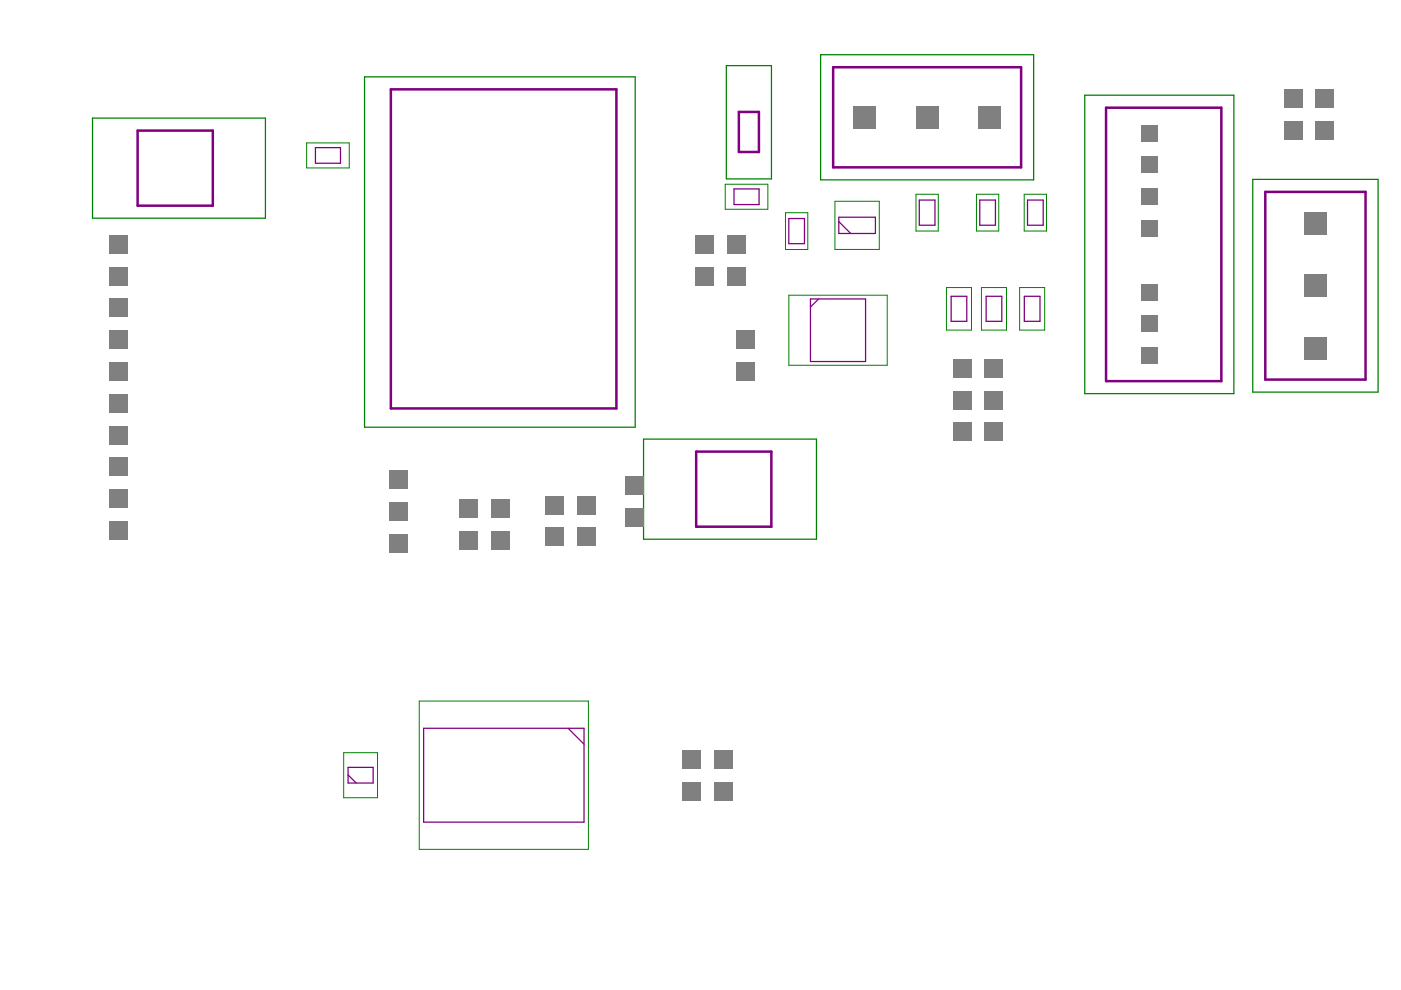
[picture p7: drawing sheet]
<svg xmlns="http://www.w3.org/2000/svg" width="297mm" height="210mm" viewBox="0 0 297 210" stroke-linecap="round" stroke-linejoin="round" font-family="sans-serif">
<path d="M77.3 16.3h57.4v74.3h-57.4zM154 13.9h9.6v24h-9.6zM174 11.6h45.2v26.5h-45.2zM19.6 25h36.7v21.3h-36.7zM230 20.2h31.6v63.3h-31.6zM265.6 38h26.6v45.1h-26.6zM136.4 93.1h36.7v21.2h-36.7z" fill="none" stroke="#008000" stroke-width=".27"/>
<g fill="none" stroke="#008000" stroke-width=".21">
<path d="M65 30.3h9v5.3h-9zM153.8 39.1h9v5.3h-9zM166.5 45.1h4.8v7.8h-4.8zM177 42.7h9.4v10.2h-9.4zM194.2 41.2h4.7v7.8h-4.7zM207 41.2h4.8v7.8h-4.8zM217.1 41.2h4.8v7.8h-4.8zM167.2 62.6h20.9v14.8h-20.9zM200.7 61h5.3v9h-5.3zM208.1 61h5.3v9h-5.3zM216.2 61h5.3v9h-5.3zM72.9 159.6h7.1v9.5h-7.1z"/>
<path d="M88.9 148.6h35.9v31.5h-35.9z"/>
</g>
<path d="M82.9 18.9h47.8v67.7h-47.8zM176.6 14.3h39.9v21.2h-39.9zM29.2 27.7h15.9v15.9h-15.9zM156.7 23.7h4.2v8.5h-4.2zM234.5 22.8h24.4v58h-24.4zM268.3 40.7h21.2v39.8h-21.2zM147.6 95.8h15.9v15.9h-15.9z" fill="none" stroke="#800080" stroke-width=".53"/>
<g fill="none" stroke="#800080" stroke-width=".27">
<path d="M66.9 31.3h5.3v3.3h-5.3zM155.6 40.1h5.3v3.3h-5.3zM167.2 46.3h3.4v5.4h-3.4zM177.8 46.1h7.8v3.4h-7.8zM177.8 47l2.6 2.5M194.9 42.4h3.3v5.4h-3.3zM207.7 42.4h3.4v5.4h-3.4zM217.9 42.4h3.3v5.4h-3.3zM171.8 63.4h11.7v13.3h-11.7zM173.6 63.4l-1.8 1.7M201.7 62.8h3.3v5.3h-3.3zM209.1 62.8h3.3v5.3h-3.3z"/>
<path d="M217.2 62.8h3.3v5.3h-3.3zM89.8 154.4h34v19.9h-34zM120.4 154.4l3.4 3.4M73.8 162.7h5.3v3.3h-5.3zM73.8 164.3l1.7 1.7"/>
</g>
<g fill="#808080">
<path d="M82.6 113.2h3.9v4h-3.9z" fill-rule="evenodd"/>
<path d="M97.4 112.5h4v4h-4z" fill-rule="evenodd"/>
<path d="M104.2 112.5h3.9v4h-3.9z" fill-rule="evenodd"/>
<path d="M115.6 111.8h4v4h-4z" fill-rule="evenodd"/>
<path d="M122.4 111.8h4v4h-4z" fill-rule="evenodd"/>
<path d="M23.2 110.5h4v4h-4z" fill-rule="evenodd"/>
<path d="M82.6 106.4h3.9v4h-3.9z" fill-rule="evenodd"/>
<path d="M97.4 105.8h4v3.9h-4z" fill-rule="evenodd"/>
<path d="M104.2 105.8h3.9v3.9h-3.9z" fill-rule="evenodd"/>
<path d="M115.6 105.1h4v4h-4z" fill-rule="evenodd"/>
<path d="M122.4 105.1h4v4h-4z" fill-rule="evenodd"/>
<path d="M23.2 103.7h4v4h-4z" fill-rule="evenodd"/>
<path d="M82.6 99.7h3.9v4h-3.9z" fill-rule="evenodd"/>
<path d="M23.2 97h4v4h-4z" fill-rule="evenodd"/>
<path d="M23.2 90.3h4v3.9h-4z" fill-rule="evenodd"/>
<path d="M23.2 83.5h4v4h-4z" fill-rule="evenodd"/>
<path d="M23.2 76.8h4v4h-4z" fill-rule="evenodd"/>
<path d="M23.2 70.1h4v3.9h-4z" fill-rule="evenodd"/>
<path d="M23.2 63.3h4v4h-4z" fill-rule="evenodd"/>
<path d="M23.2 56.6h4v4h-4z" fill-rule="evenodd"/>
<path d="M23.2 49.8h4v4h-4z" fill-rule="evenodd"/>
<path d="M132.5 107.8h4v4h-4z" fill-rule="evenodd"/>
<path d="M132.5 101h4v4h-4z" fill-rule="evenodd"/>
<path d="M144.6 159h4v4h-4z" fill-rule="evenodd"/>
<path d="M144.6 165.7h4v4h-4z" fill-rule="evenodd"/>
<path d="M202 89.6h4v4h-4z" fill-rule="evenodd"/>
<path d="M202 82.9h4v3.9h-4z" fill-rule="evenodd"/>
<path d="M151.4 159h4v4h-4z" fill-rule="evenodd"/>
<path d="M151.4 165.7h4v4h-4z" fill-rule="evenodd"/>
<path d="M208.7 89.6h4v4h-4z" fill-rule="evenodd"/>
<path d="M156.1 76.8h4v4h-4z" fill-rule="evenodd"/>
<path d="M208.7 82.9h4v3.9h-4z" fill-rule="evenodd"/>
<path d="M147.3 56.6h4v4h-4z" fill-rule="evenodd"/>
<path d="M147.3 49.8h4v4h-4z" fill-rule="evenodd"/>
<path d="M154.1 56.6h4v4h-4z" fill-rule="evenodd"/>
<path d="M154.1 49.8h4v4h-4z" fill-rule="evenodd"/>
<path d="M156.1 70.1h4v3.9h-4z" fill-rule="evenodd"/>
<path d="M180.9 22.5h4.8v4.8h-4.8z" fill-rule="evenodd"/>
<path d="M194.2 22.5h4.8v4.8h-4.8z" fill-rule="evenodd"/>
<path d="M202 76.1h4v4h-4z" fill-rule="evenodd"/>
<path d="M207.5 22.5h4.7v4.8h-4.7z" fill-rule="evenodd"/>
<path d="M208.7 76.1h4v4h-4z" fill-rule="evenodd"/>
<path d="M242.1 33.2h3.4v3.5h-3.4z" fill-rule="evenodd"/>
<path d="M242.1 66.9h3.4v3.5h-3.4z" fill-rule="evenodd"/>
<path d="M242.1 60.2h3.4v3.5h-3.4z" fill-rule="evenodd"/>
<path d="M242.1 40h3.4v3.4h-3.4z" fill-rule="evenodd"/>
<path d="M242.1 46.7h3.4v3.5h-3.4z" fill-rule="evenodd"/>
<path d="M242.1 73.7h3.4v3.4h-3.4z" fill-rule="evenodd"/>
<path d="M242.1 26.5h3.4v3.5h-3.4z" fill-rule="evenodd"/>
<path d="M272.2 18.8h4v4h-4z" fill-rule="evenodd"/>
<path d="M272.2 25.6h4v4h-4z" fill-rule="evenodd"/>
<path d="M276.5 71.5h4.8v4.7h-4.8z" fill-rule="evenodd"/>
<path d="M276.5 58.2h4.8v4.8h-4.8z" fill-rule="evenodd"/>
<path d="M276.5 44.9h4.8v4.8h-4.8z" fill-rule="evenodd"/>
<path d="M278.9 25.6h4v4h-4z" fill-rule="evenodd"/>
<path d="M278.9 18.8h4v4h-4z" fill-rule="evenodd"/>
</g>
</svg>
